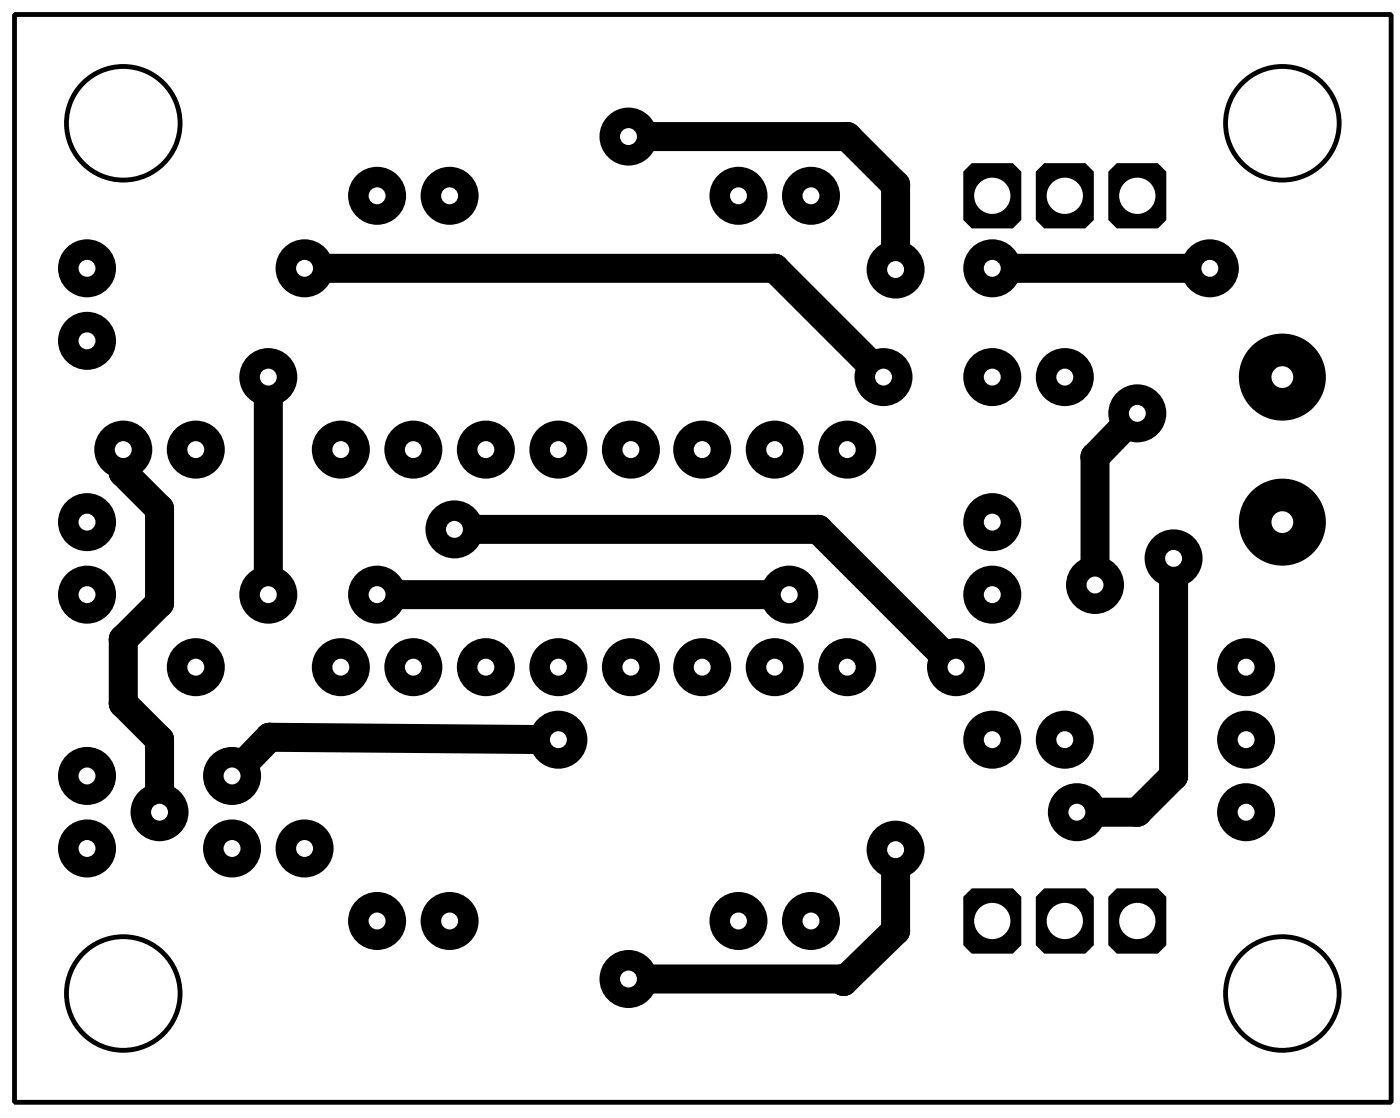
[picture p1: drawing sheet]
<svg xmlns="http://www.w3.org/2000/svg" width="49mm" height="39mm" viewBox="0 0 49 39" stroke-linecap="round" stroke-linejoin="round" font-family="sans-serif">
<path d="M4.3 15.7v.9l1.3 1.2v3.3l-1.3 1.3v2.2l1.3 1.3v2.5M9.4 13.2v7.6M10.7 9.4h16.4l3.8 3.8M15.9 18.5h12.8l4.8 4.9M22 4.8h7.7l1.7 1.7v2.9M34.8 9.4h7.6M39.8 14.5l-1.4 1.5v4.5M41.1 19.6v7.6l-1.3 1.2h-2.1M13.2 20.8h14.4M19.6 25.9l-10.2-.1-1.3 1.4M31.4 29.8v2.8l-1.9 1.8v-.1h-7.5" fill="none" stroke="#000" stroke-width="1"/>
<g fill="#000">
<circle cx="4.3" cy="16.6" r=".51"/>
<circle cx="5.6" cy="17.8" r=".51"/>
<circle cx="22" cy="4.8" r="1.02"/>
<circle cx="27.1" cy="9.4" r=".51"/>
<circle cx="28.7" cy="18.5" r=".51"/>
<circle cx="29.7" cy="4.8" r=".51"/>
<circle cx="31.4" cy="6.5" r=".51"/>
<circle cx="38.4" cy="16" r=".51"/>
<circle cx="4.3" cy="24.6" r=".51"/>
<circle cx="4.3" cy="22.4" r=".51"/>
<circle cx="5.6" cy="25.9" r=".51"/>
<circle cx="5.6" cy="21.1" r=".51"/>
<circle cx="9.4" cy="25.8" r=".51"/>
<circle cx="22.1" cy="34.3" r=".51"/>
<circle cx="27.6" cy="20.8" r=".51"/>
<circle cx="29.5" cy="34.3" r=".51"/>
<circle cx="29.5" cy="34.4" r=".51"/>
<circle cx="31.4" cy="32.6" r=".51"/>
<circle cx="37.8" cy="28.4" r=".51"/>
<circle cx="39.8" cy="28.4" r=".51"/>
<circle cx="41.1" cy="27.2" r=".51"/>
</g>
<circle cx="27.6" cy="20.8" r=".51" fill="#000"/>
<circle cx="22" cy="4.8" r=".3" fill="#fff"/>
<circle cx="31.4" cy="9.4" r="1.02" fill="#000"/>
<circle cx="31.4" cy="9.4" r=".3" fill="#fff"/>
<circle cx="10.7" cy="9.4" r="1.02" fill="#000"/>
<circle cx="10.7" cy="9.4" r=".3" fill="#fff"/>
<circle cx="30.9" cy="13.2" r="1.02" fill="#000"/>
<circle cx="30.9" cy="13.2" r=".3" fill="#fff"/>
<circle cx="22" cy="34.3" r="1.02" fill="#000"/>
<circle cx="22" cy="34.3" r=".3" fill="#fff"/>
<circle cx="31.4" cy="29.8" r="1.02" fill="#000"/>
<circle cx="31.4" cy="29.8" r=".3" fill="#fff"/>
<circle cx="9.4" cy="13.2" r="1.02" fill="#000"/>
<circle cx="9.4" cy="13.2" r=".3" fill="#fff"/>
<circle cx="9.4" cy="20.8" r="1.02" fill="#000"/>
<circle cx="9.4" cy="20.8" r=".3" fill="#fff"/>
<circle cx="8.1" cy="27.2" r="1.02" fill="#000"/>
<circle cx="8.1" cy="27.2" r=".3" fill="#fff"/>
<circle cx="19.6" cy="25.9" r="1.02" fill="#000"/>
<circle cx="19.6" cy="25.9" r=".3" fill="#fff"/>
<circle cx="41.1" cy="19.6" r="1.02" fill="#000"/>
<circle cx="41.1" cy="19.6" r=".3" fill="#fff"/>
<circle cx="37.7" cy="28.4" r="1.02" fill="#000"/>
<circle cx="37.7" cy="28.4" r=".3" fill="#fff"/>
<circle cx="38.4" cy="20.5" r="1.02" fill="#000"/>
<circle cx="38.4" cy="20.5" r=".3" fill="#fff"/>
<circle cx="39.8" cy="14.5" r="1.02" fill="#000"/>
<circle cx="39.8" cy="14.5" r=".3" fill="#fff"/>
<circle cx="42.4" cy="9.4" r="1.02" fill="#000"/>
<circle cx="42.4" cy="9.4" r=".3" fill="#fff"/>
<circle cx="34.8" cy="9.4" r="1.02" fill="#000"/>
<circle cx="34.8" cy="9.4" r=".3" fill="#fff"/>
<circle cx="13.2" cy="20.8" r="1.02" fill="#000"/>
<circle cx="13.2" cy="20.8" r=".3" fill="#fff"/>
<circle cx="27.6" cy="20.8" r="1.02" fill="#000"/>
<circle cx="27.6" cy="20.8" r=".3" fill="#fff"/>
<circle cx="5.6" cy="28.4" r="1.02" fill="#000"/>
<circle cx="5.6" cy="28.4" r=".3" fill="#fff"/>
<circle cx="4.3" cy="15.7" r="1.02" fill="#000"/>
<circle cx="4.3" cy="15.7" r=".3" fill="#fff"/>
<circle cx="15.9" cy="18.5" r="1.02" fill="#000"/>
<circle cx="15.9" cy="18.5" r=".3" fill="#fff"/>
<circle cx="33.5" cy="23.4" r="1.02" fill="#000"/>
<circle cx="33.5" cy="23.4" r=".3" fill="#fff"/>
<circle cx="11.9" cy="23.4" r="1.02" fill="#000"/>
<circle cx="11.9" cy="23.4" r=".3" fill="#fff"/>
<circle cx="14.5" cy="23.4" r="1.02" fill="#000"/>
<circle cx="14.5" cy="23.4" r=".3" fill="#fff"/>
<circle cx="17" cy="23.4" r="1.02" fill="#000"/>
<circle cx="17" cy="23.4" r=".3" fill="#fff"/>
<circle cx="19.6" cy="23.4" r="1.02" fill="#000"/>
<circle cx="19.6" cy="23.4" r=".3" fill="#fff"/>
<circle cx="22.1" cy="23.4" r="1.02" fill="#000"/>
<circle cx="22.1" cy="23.4" r=".3" fill="#fff"/>
<circle cx="24.6" cy="23.4" r="1.02" fill="#000"/>
<circle cx="24.6" cy="23.4" r=".3" fill="#fff"/>
<circle cx="27.1" cy="23.4" r="1.02" fill="#000"/>
<circle cx="27.1" cy="23.4" r=".3" fill="#fff"/>
<circle cx="29.7" cy="23.4" r="1.02" fill="#000"/>
<circle cx="29.7" cy="23.4" r=".3" fill="#fff"/>
<circle cx="29.7" cy="15.7" r="1.02" fill="#000"/>
<circle cx="29.7" cy="15.7" r=".3" fill="#fff"/>
<circle cx="27.1" cy="15.7" r="1.02" fill="#000"/>
<circle cx="27.1" cy="15.7" r=".3" fill="#fff"/>
<circle cx="24.6" cy="15.7" r="1.02" fill="#000"/>
<circle cx="24.6" cy="15.7" r=".3" fill="#fff"/>
<circle cx="22.1" cy="15.7" r="1.02" fill="#000"/>
<circle cx="22.1" cy="15.7" r=".3" fill="#fff"/>
<circle cx="19.6" cy="15.7" r="1.02" fill="#000"/>
<circle cx="19.6" cy="15.7" r=".3" fill="#fff"/>
<circle cx="17" cy="15.7" r="1.02" fill="#000"/>
<circle cx="17" cy="15.7" r=".3" fill="#fff"/>
<circle cx="14.5" cy="15.7" r="1.02" fill="#000"/>
<circle cx="14.5" cy="15.7" r=".3" fill="#fff"/>
<circle cx="11.9" cy="15.7" r="1.02" fill="#000"/>
<circle cx="11.9" cy="15.7" r=".3" fill="#fff"/>
<circle cx="10.7" cy="29.7" r="1.02" fill="#000"/>
<circle cx="10.7" cy="29.7" r=".3" fill="#fff"/>
<circle cx="8.1" cy="29.7" r="1.02" fill="#000"/>
<circle cx="8.1" cy="29.7" r=".3" fill="#fff"/>
<circle cx="6.9" cy="23.4" r="1.02" fill="#000"/>
<circle cx="6.9" cy="23.4" r=".3" fill="#fff"/>
<circle cx="6.9" cy="15.7" r="1.02" fill="#000"/>
<circle cx="6.9" cy="15.7" r=".3" fill="#fff"/>
<circle cx="34.8" cy="13.2" r="1.02" fill="#000"/>
<circle cx="34.8" cy="13.2" r=".3" fill="#fff"/>
<circle cx="37.3" cy="13.2" r="1.02" fill="#000"/>
<circle cx="37.3" cy="13.2" r=".3" fill="#fff"/>
<circle cx="34.8" cy="20.8" r="1.02" fill="#000"/>
<circle cx="34.8" cy="20.8" r=".3" fill="#fff"/>
<circle cx="34.8" cy="18.3" r="1.02" fill="#000"/>
<circle cx="34.8" cy="18.3" r=".3" fill="#fff"/>
<circle cx="34.8" cy="25.9" r="1.02" fill="#000"/>
<circle cx="34.8" cy="25.9" r=".3" fill="#fff"/>
<circle cx="37.3" cy="25.9" r="1.02" fill="#000"/>
<circle cx="37.3" cy="25.9" r=".3" fill="#fff"/>
<circle cx="4.3" cy="4.3" r="2.07" fill="#000"/>
<circle cx="4.3" cy="4.3" r="1.91" fill="#fff"/>
<circle cx="4.3" cy="34.8" r="2.07" fill="#000"/>
<circle cx="4.3" cy="34.8" r="1.91" fill="#fff"/>
<circle cx="44.9" cy="34.8" r="2.07" fill="#000"/>
<circle cx="44.9" cy="34.8" r="1.91" fill="#fff"/>
<circle cx="44.9" cy="4.3" r="2.07" fill="#000"/>
<circle cx="44.9" cy="4.3" r="1.91" fill="#fff"/>
<circle cx="13.2" cy="6.9" r="1.02" fill="#000"/>
<circle cx="13.2" cy="6.9" r=".3" fill="#fff"/>
<circle cx="15.7" cy="6.9" r="1.02" fill="#000"/>
<circle cx="15.7" cy="6.9" r=".3" fill="#fff"/>
<circle cx="3" cy="11.9" r="1.02" fill="#000"/>
<circle cx="3" cy="11.9" r=".3" fill="#fff"/>
<circle cx="3" cy="9.4" r="1.02" fill="#000"/>
<circle cx="3" cy="9.4" r=".3" fill="#fff"/>
<circle cx="28.4" cy="6.9" r="1.02" fill="#000"/>
<circle cx="28.4" cy="6.9" r=".3" fill="#fff"/>
<circle cx="25.9" cy="6.9" r="1.02" fill="#000"/>
<circle cx="25.9" cy="6.9" r=".3" fill="#fff"/>
<circle cx="25.9" cy="32.3" r="1.02" fill="#000"/>
<circle cx="25.9" cy="32.3" r=".3" fill="#fff"/>
<circle cx="28.4" cy="32.3" r="1.02" fill="#000"/>
<circle cx="28.4" cy="32.3" r=".3" fill="#fff"/>
<circle cx="13.2" cy="32.3" r="1.02" fill="#000"/>
<circle cx="13.2" cy="32.3" r=".3" fill="#fff"/>
<circle cx="15.7" cy="32.3" r="1.02" fill="#000"/>
<circle cx="15.7" cy="32.3" r=".3" fill="#fff"/>
<path d="M34 5.7h1.5l.3 .3v1.7l-.3 .3h-1.5l-.3-.3v-1.7z" fill-rule="evenodd" fill="#000"/>
<circle cx="34.8" cy="6.9" r=".64" fill="#fff"/>
<path d="M36.6 5.7h1.4l.3 .3v1.7l-.3 .3h-1.4l-.3-.3v-1.7z" fill-rule="evenodd" fill="#000"/>
<circle cx="37.3" cy="6.9" r=".64" fill="#fff"/>
<path d="M39.1 5.7h1.5l.3 .3v1.7l-.3 .3h-1.5l-.3-.3v-1.7z" fill-rule="evenodd" fill="#000"/>
<circle cx="39.8" cy="6.9" r=".64" fill="#fff"/>
<circle cx="44.9" cy="18.3" r="1.52" fill="#000"/>
<circle cx="44.9" cy="18.3" r=".38" fill="#fff"/>
<circle cx="44.9" cy="13.2" r="1.52" fill="#000"/>
<circle cx="44.9" cy="13.2" r=".38" fill="#fff"/>
<path d="M39.1 31.1h1.5l.3 .3v1.7l-.3 .3h-1.5l-.3-.3v-1.7z" fill-rule="evenodd" fill="#000"/>
<circle cx="39.8" cy="32.3" r=".64" fill="#fff"/>
<path d="M36.6 31.1h1.4l.3 .3v1.7l-.3 .3h-1.4l-.3-.3v-1.7z" fill-rule="evenodd" fill="#000"/>
<circle cx="37.3" cy="32.3" r=".64" fill="#fff"/>
<path d="M34 31.1h1.5l.3 .3v1.7l-.3 .3h-1.5l-.3-.3v-1.7z" fill-rule="evenodd" fill="#000"/>
<circle cx="34.8" cy="32.3" r=".64" fill="#fff"/>
<circle cx="3" cy="18.3" r="1.02" fill="#000"/>
<circle cx="3" cy="18.3" r=".3" fill="#fff"/>
<circle cx="3" cy="20.8" r="1.02" fill="#000"/>
<circle cx="3" cy="20.8" r=".3" fill="#fff"/>
<circle cx="43.6" cy="23.4" r="1.02" fill="#000"/>
<circle cx="43.6" cy="23.4" r=".3" fill="#fff"/>
<circle cx="43.6" cy="25.9" r="1.02" fill="#000"/>
<circle cx="43.6" cy="25.9" r=".3" fill="#fff"/>
<circle cx="43.6" cy="28.4" r="1.02" fill="#000"/>
<circle cx="43.6" cy="28.4" r=".3" fill="#fff"/>
<circle cx="3" cy="29.7" r="1.02" fill="#000"/>
<circle cx="3" cy="29.7" r=".3" fill="#fff"/>
<circle cx="3" cy="27.2" r="1.02" fill="#000"/>
<circle cx="3" cy="27.2" r=".3" fill="#fff"/>
<path d="M.5 .5h48.2v38.1h-48.2z" fill="none" stroke="#000" stroke-width=".17"/>
</svg>
